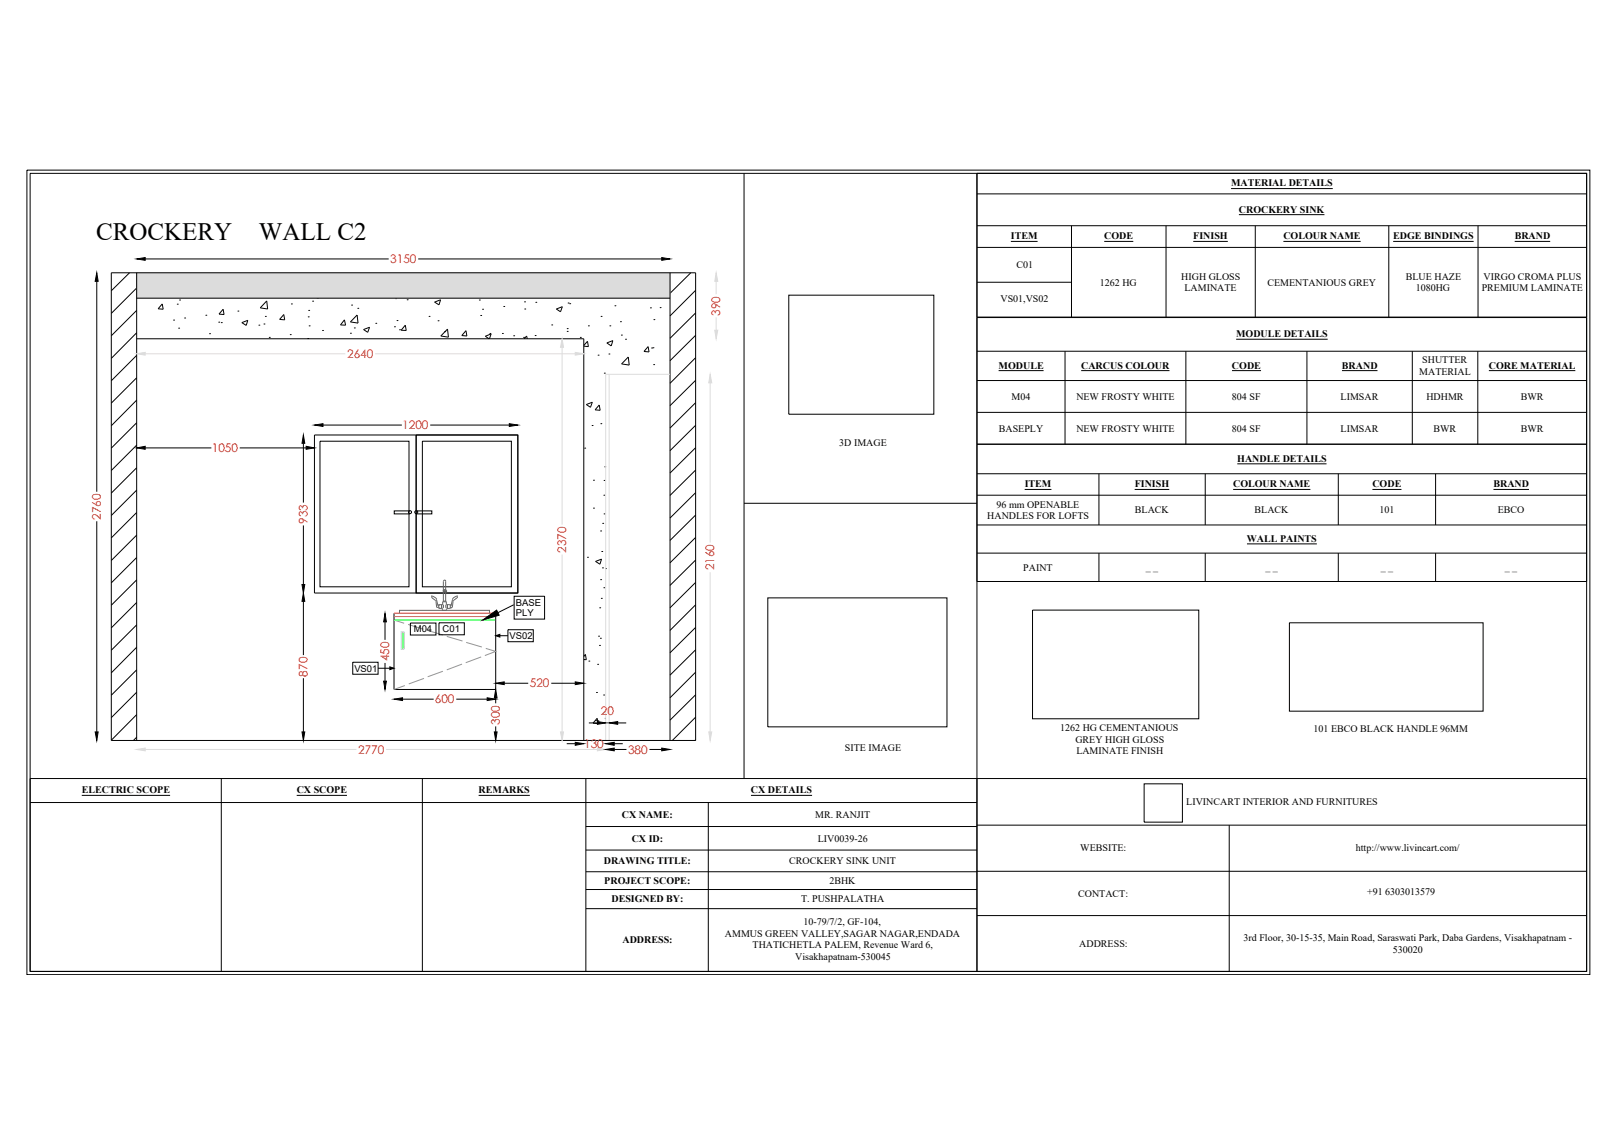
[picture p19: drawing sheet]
<svg xmlns="http://www.w3.org/2000/svg" width="297mm" height="210mm" viewBox="0 0 297 210" stroke-linecap="round" stroke-linejoin="round" font-family="sans-serif">
<defs><g id="words">
<g font-size="4.6">
<text x="17.6" y="44">CROCKERY</text>
<text x="47.5" y="44">WALL C2</text>
</g>
<g font-size="2.2" fill="#f00">
<text x="71.7" y="48.3">3150</text>
<text x="132.2" y="57.9" transform="rotate(-90 132.2 57.9)">390</text>
<text x="63.7" y="65.7">2640</text>
<text x="38.9" y="82.9">1050</text>
<text x="73.9" y="78.8">1200</text>
<text x="18.5" y="95.3" transform="rotate(-90 18.5 95.3)">2760</text>
<text x="56.5" y="96.1" transform="rotate(-90 56.5 96.1)">933</text>
<text x="103.9" y="101.4" transform="rotate(-90 103.9 101.4)">2370</text>
<text x="131.1" y="104.7" transform="rotate(-90 131.1 104.7)">2160</text>
<text x="56.5" y="124.1" transform="rotate(-90 56.5 124.1)">870</text>
<text x="71.4" y="121.3" transform="rotate(-90 71.4 121.3)">450</text>
<text x="79.8" y="129">600</text>
<text x="97.3" y="126.1">520</text>
<text x="110.3" y="131.2">20</text>
<text x="91.8" y="133" transform="rotate(-90 91.8 133)">300</text>
<text x="107.3" y="137.2">130</text>
<text x="65.8" y="138.3">2770</text>
<text x="115.3" y="138.3">380</text>
</g>
<g font-size="1.8">
<text x="226" y="34.2">MATERIAL DETAILS</text>
<text x="227.4" y="39">CROCKERY SINK</text>
<text x="185.6" y="43.9">ITEM</text>
<text x="202.7" y="43.9">CODE</text>
<text x="219.1" y="43.9">FINISH</text>
<text x="235.6" y="43.9">COLOUR NAME</text>
<text x="255.8" y="43.9">EDGE BINDINGS</text>
<text x="278.1" y="43.9">BRAND</text>
<text x="186.6" y="49.2">C01</text>
<text x="201.9" y="52.4">1262 HG</text>
<text x="216.9" y="51.4">HIGH GLOSS</text>
<text x="217.5" y="53.4">LAMINATE</text>
<text x="232.7" y="52.4">CEMENTANIOUS GREY</text>
<text x="258.1" y="51.4">BLUE HAZE</text>
<text x="259.9" y="53.4">1080HG</text>
<text x="272" y="53.4">PREMIUM LAMINATE</text>
<text x="272.4" y="51.4">VIRGO CROMA PLUS</text>
<text x="183.7" y="55.5">VS01,VS02</text>
<text x="226.9" y="61.8">MODULE DETAILS</text>
<text x="183.3" y="67.6">MODULE</text>
<text x="198.5" y="67.6">CARCUS COLOUR</text>
<text x="226.2" y="67.6">CODE</text>
<text x="246.4" y="67.6">BRAND</text>
<text x="260.5" y="68.8">MATERIAL</text>
<text x="261.1" y="66.7">SHUTTER</text>
<text x="273.3" y="67.6">CORE MATERIAL</text>
<text x="185.7" y="73.3">M04</text>
<text x="197.6" y="73.3">NEW FROSTY WHITE</text>
<text x="226.2" y="73.3">804 SF</text>
<text x="246.1" y="73.3">LIMSAR</text>
<text x="261.9" y="73.4">HDHMR</text>
<text x="279.2" y="73.3">BWR</text>
<text x="154.1" y="81.8">3D IMAGE</text>
<text x="183.4" y="79.2">BASEPLY</text>
<text x="197.6" y="79.2">NEW FROSTY WHITE</text>
<text x="226.2" y="79.2">804 SF</text>
<text x="246.1" y="79.2">LIMSAR</text>
<text x="263.2" y="79.2">BWR</text>
<text x="279.2" y="79.2">BWR</text>
<text x="188.1" y="89.4">ITEM</text>
<text x="208.3" y="89.4">FINISH</text>
<text x="226.4" y="89.4">COLOUR NAME</text>
<text x="227.1" y="84.7">HANDLE DETAILS</text>
<text x="252" y="89.4">CODE</text>
<text x="274.2" y="89.4">BRAND</text>
<text x="181.3" y="95.3">HANDLES FOR LOFTS</text>
<text x="183" y="93.2">96 mm OPENABLE</text>
<text x="208.4" y="94.2">BLACK</text>
<text x="230.3" y="94.2">BLACK</text>
<text x="253.3" y="94.2">101</text>
<text x="275" y="94.2">EBCO</text>
<text x="228.9" y="99.4">WALL PAINTS</text>
<text x="187.9" y="104.7">PAINT</text>
<text x="210.3" y="104.5">_ _</text>
<text x="232.3" y="104.5">_ _</text>
<text x="253.5" y="104.5">_ _</text>
<text x="276.3" y="104.5">_ _</text>
<text x="155.1" y="137.8">SITE IMAGE</text>
<text x="194.6" y="134.2">1262 HG CEMENTANIOUS</text>
<text x="197.4" y="136.2">GREY HIGH GLOSS</text>
<text x="241.2" y="134.3">101 EBCO BLACK HANDLE 96MM</text>
<text x="197.6" y="138.3">LAMINATE FINISH</text>
<text x="15" y="145.6">ELECTRIC SCOPE</text>
<text x="54.5" y="145.6">CX SCOPE</text>
<text x="87.9" y="145.6">REMARKS</text>
<text x="137.9" y="145.6">CX DETAILS</text>
<text x="217.8" y="147.8">LIVINCART INTERIOR AND FURNITURES</text>
<text x="114.2" y="150.1">CX NAME:</text>
<text x="116" y="154.4">CX ID:</text>
<text x="149.7" y="150.1">MR. RANJIT</text>
<text x="150.1" y="154.4">LIV0039-26</text>
<text x="110.9" y="158.6">DRAWING TITLE:</text>
<text x="144.9" y="158.6">CROCKERY SINK UNIT</text>
<text x="198.3" y="156.2">WEBSITE:</text>
<text x="248.9" y="156.1">http://www.livincart.com/</text>
<text x="110.9" y="162.2">PROJECT SCOPE:</text>
<text x="112.3" y="165.6">DESIGNED BY:</text>
<text x="147.1" y="165.6">T. PUSHPALATHA</text>
<text x="152.3" y="162.2">2BHK</text>
<text x="197.9" y="164.5">CONTACT:</text>
<text x="251" y="164.1">+91 6303013579</text>
<text x="114.3" y="173.1">ADDRESS:</text>
<text x="133.1" y="171.8">AMMUS GREEN VALLEY,SAGAR NAGAR,ENDADA</text>
<text x="138.2" y="174">THATICHETLA PALEM, Revenue Ward 6,</text>
<text x="147.5" y="169.8">10-79/7/2, GF-104,</text>
<text x="198.1" y="173.7">ADDRESS:</text>
<text x="228.3" y="172.7">3rd Floor, 30-15-35, Main Road, Saraswati Park, Daba Gardens, Visakhapatnam -</text>
<text x="146" y="176.1">Visakhapatnam-530045</text>
<text x="255.7" y="174.8">530020</text>
</g>
<g font-size="1.7">
<text x="94.7" y="111.1">BASE</text>
<text x="94.7" y="113">PLY</text>
<text x="76" y="116">M04</text>
<text x="81.3" y="116">C01</text>
<text x="93.5" y="117.3">VS02</text>
<text x="65.1" y="123.3">VS01</text>
</g>
</g></defs>
<!-- layer: 30-600 - 200-Struc_Gen -->
<g fill="none" stroke="#000" stroke-width=".18">
<path d="M4.9 31.2h287v147.6h-287zM5.5 31.8h285.8v146.4h-285.8zM136.6 31.8v111M179.4 35.6h111.9M226 34.6h18.7M227.4 39.4h15.7M179.4 58.2h111.9v-26.4h-111.9v146.4M179.4 58.3h111.9v48.4h-111.9M179.4 41.4h111.9M179.4 45.4h111.9M179.4 51.8h17.3M185.6 44.3h4.9"/>
<path d="M196.7 41.4v16.8M202.7 44.3h5.4M214.1 41.4v16.8M219.1 44.3h6.3M230.4 41.4v16.8M235.6 44.3h14.2M255 41.4v16.8M255.8 44.3h14.7M271.3 41.4v16.8M278.1 44.3h6.5M179.4 64.4h111.9M179.4 69.8h111.9"/>
<path d="M179.4 75.7h111.9M183.3 68h8.3M195.5 64.4v17.1M198.5 68h16.2M217.7 64.4v17.1M226.2 68h5.3M226.9 62.2h16.8M239.9 64.4v17.1M246.4 68h6.5M259.3 64.4v17.1M271.3 64.4v17.1M273.3 68h15.9"/>
<path d="M136.6 92.3h42.8M179.4 81.5h111.9M179.4 86.9h111.9M179.4 90.9h111.9M179.4 96.3h111.9M188.1 89.8h4.9M201.7 86.9v9.4M208.3 89.8h6.4M221.3 86.9v9.4M226.4 89.8h14.2M227.1 85.1h16.4M228.9 99.8h12.9"/>
<path d="M245.7 86.9v9.4M252 89.8h5.3M263.6 86.9v9.4M274.2 89.8h6.5M72.3 112.5v14h18.7v-14M179.4 101.5h111.9M189.6 111.9h30.5v20h-30.5zM201.7 101.5v5.2M221.3 101.5v5.2M245.7 101.5v5.2M263.6 101.5v5.2M5.5 142.8h285.8v35.4h-285.8z"/>
<path d="M5.5 147.2h173.9M15 145.9h16.2M40.6 142.8v35.4M54.5 145.9h9.2M77.5 142.8v35.4M87.9 145.9h9.4M107.6 151.7h71.8M107.6 156h71.8M107.6 159.9h71.8M107.6 142.8v35.4M130 147.2v31M137.9 145.9h11.2"/>
<path d="M179.4 151.4h111.9M179.4 159.9h111.9M210 143.8h7.1v7h-7.1zM225.7 151.4v26.8M107.6 163.2h71.8M107.6 166.7h71.8M179.4 168h111.9"/>
</g>
<!-- layer: A-WALL -->
<path d="M144.8 54.2h26.6v21.8h-26.6zM94.3 111l-2.9 1.4M94.4 109.4h5.6v4.2h-5.6zM141 109.7h32.8v23.7h-32.8zM236.7 114.3h35.6v16.2h-35.6z" fill="none" stroke="#000" stroke-width=".18"/>
<!-- layer: Furniture -->
<g fill="none" stroke="#000" stroke-width=".18">
<path d="M17.8 51.6v38.6M20.4 50.1h107.3v85.8h-107.3zM23.8 50.1l-3.4 3.3M25.1 52.8l-4.7 4.7M25.1 57l-4.7 4.6M25.1 50.1v85.8M25.1 54.7h97.9M26.7 47.5h44.7M76.8 47.5h44.7M123 50.1v85.8M126.8 50.1l-3.8 3.7M127.7 53.3l-4.7 4.7"/>
<path d="M127.7 57.4l-4.7 4.7M25.1 61.1l-4.7 4.7M25.1 65.2l-4.7 4.7M25.1 69.3l-4.7 4.7M25.1 73.4l-4.7 4.7M25.1 77.6l-4.7 4.6M25.1 62.2h82.1v73.7M57.7 79.8h37.4v29h-37.4zM76.4 79.8h18.7v29h-18.7zM76.4 79.8v29M127.7 61.5l-4.7 4.7M127.7 65.6l-4.7 4.7"/>
<path d="M127.7 69.8l-4.7 4.6M127.7 73.9l-4.7 4.6M127.7 78l-4.7 4.7M17.8 95.6v38.7M25.1 81.7l-4.7 4.6M25.1 85.8l-4.7 4.7M25.1 89.9l-4.7 4.7M25.1 94l-4.7 4.7M25.1 98.2l-4.7 4.6M26.7 82.2h12.1M44 82.2h12.2M55.7 81.3v10.9"/>
<path d="M55.7 96.4v10.8M58.7 81h16.4v26.7h-16.4zM75.3 93.7h-2.9v.6h2.9M76.4 93.7h2.9v.6h-2.9M77.5 81h16.4v26.7h-16.4zM127.7 82.1l-4.7 4.7M127.7 86.2l-4.7 4.7M127.7 90.4l-4.7 4.7M127.7 94.5l-4.7 4.7M127.7 98.6l-4.7 4.7M25.1 102.3l-4.7 4.6M25.1 106.4l-4.7 4.7"/>
<path d="M25.1 110.5l-4.7 4.7M25.1 114.7l-4.7 4.6M25.1 118.8l-4.7 4.7M55.7 110.3v9.9M127.7 102.8l-4.7 4.6M127.7 106.9l-4.7 4.6M127.7 111l-4.7 4.7M127.7 115.1l-4.7 4.7M127.7 119.2l-4.7 4.7M25.1 122.9l-4.7 4.7M25.1 127l-4.7 4.7M25.1 131.1l-4.7 4.7"/>
<path d="M25.1 135.3l-.6 .6M55.7 124.4v9.9M127.7 123.3l-4.7 4.7M127.7 127.5l-4.7 4.6M127.7 131.6l-4.3 4.3M127.7 135.7l-.1 .2"/>
<circle cx="75.3" cy="94" r=".28"/>
<circle cx="76.4" cy="94" r=".28"/>
</g>
<!-- layer: A-FURNITURE -->
<g fill="none" stroke="#000" stroke-width=".18">
<path d="M29.8 55.8l.2 .9h-1zM31.9 58.7h.1M32.5 55.8h.1M33 55h.1M33.9 58.3h.1M37.8 57.8h.1M40.2 59.1h.1M40.6 59.2h.1M41 56.7l.1 1-.9-.1zM43.7 57.1h.1M44.4 59.2l1.1-.4-.3 .9zM47.5 59.7h.1"/>
<path d="M48.5 59.5h.1M48.7 58.1h.1M49 55.2l.1 1.5-1.3-.2zM52.1 57.7l.2 1-1-.1zM53.5 55.8h.1M56.6 58.1h.1M56.7 57h.1M56.8 59.8h.1M57.4 55.3h.1M58.2 54.7h.1M63.2 58.7l.2 1-.9-.1zM64.5 56h.1"/>
<path d="M65.6 57.8l.1 1.5-1.4-.2zM65.7 56.6h.1M69 59.3h.1M72.4 60h.1M72.6 54.8h.1M72.9 58.8h.1M74.4 59.7l.2 .9h-1zM74.7 55h.1M78.8 58.1h.1M79.8 55.4l1.1-.4-.3 .9zM80.4 58.9h.1M88 55h.1"/>
<path d="M88.3 57.9h.1M88.6 56.7h.1M92.5 56.2h.1M96.3 55.4h.1M96.3 56.7h.1M98.4 55.5h.1M101.3 59.6h.1M102.1 56.7l1.1-.4-.3 .9zM104.3 55.6h.1M104.6 55.7h.1M108 59.8h.1M110.3 58.1h.1"/>
<path d="M112 59.8h.1M112.9 56.1h.1M113.9 59h.1M119.4 56.5h.1M120 58.6h.1M121.2 56.4h.1M32.8 60.2h.1M38.5 61.2h.1M49.4 61.9h.1M53.3 61.4h.1M56.5 62.1h.1M59.2 60.6h.1"/>
<path d="M64.3 61.1h.1M65.1 60.2h.1M66.7 60.5l1.1-.5-.3 1zM73.3 60.5h.1M81.6 60.8h.1M82.2 60.4l.1 1.5-1.4-.2zM85.5 60.7l.2 1-.9-.1zM89.8 62.2l-.7-.5 1.1-.4-.3 .9M89.9 61.2h.1M92.2 61.2h.1M94.3 61.6h.1M96.1 61.9h.1"/>
<path d="M96.3 62.2l.4-.5 .1 .5M98.2 61.6h.1M104.1 60.8h.1M104.1 60.3h.1M106.5 61.9h.1M107.2 63.4l.7-.8 .1 1-.8-.1M107.6 74.2l1.1-.4-.3 .9zM108.7 78.1h.1M109.8 65.2h.1M110 74.3l.2 1-1-.1zM110.3 77.7h.1M110.9 68.5h.1"/>
<path d="M111.4 62.9l1.1-.4-.3 1zM111.8 65h.1M114.1 61.5h.1M114.8 62.2h.1M115.3 65.5l.2 1.5-1.4-.2zM119 63.6l.2 1-1-.1zM119.6 63.9h.1M119.9 63.8h.1M120 66.9h.1M107.3 82.2h.1M109 93.2h.1M109 88.1h.1"/>
<path d="M110.3 97.4h.1M110.6 96h.1M110.9 90.9h.1M110.9 94.3h.1M110.9 88.2h.1M111 85.7h.1M107.9 102.2h.1M109.3 103l1.1-.4-.3 .9zM109.9 116.7h.1M110.1 118.4h.1M110.1 111.5h.1M110.2 117.1h.1"/>
<path d="M110.3 106.4h.1M110.4 109.8h.1M110.5 101.2h.1M110.6 104.2h.1M110.9 107.8h.1M111.2 104.3h.1M107.2 120.5l.3-.4 .1 .9h-.4M108.1 121.3h.1M109.3 132.2h.1M109.5 127.1h.1M109.6 131.8l.2 1-.9-.1zM109.7 121.9h.1"/>
<path d="M109.8 132.3h.1M110.8 127.5h.1M111.2 131.8h-.1l.1 .1"/>
</g>
<!-- layer: Furniture -->
<path d="M25.1 50.1l97.9 4.6v-4.6zM25.1 50.1l97.9 4.6h-97.9z" fill="#dcdcdc" stroke="#dcdcdc" stroke-width=".18"/>
<!-- layer: Modular Unit -->
<g fill="none" stroke="#dcdcdc" stroke-width=".18">
<path d="M131.5 51.6v2.4M131.5 58.2v2.4M26.7 64.9h36.7M68.9 64.9h36.7M103.2 63.7v32.6M111.8 68.7v67.2M123 68.7h-11.8v67.2M130.4 70.2v29.3M73.7 116h.5v3.1h-.5zM103.2 101.7v32.6M130.4 105v29.3M26.7 137.5h38.7"/>
<path d="M70.9 137.5h38.8"/>
</g>
<!-- layer: Furniture -->
<path d="M17.8 50.1l.2 1.5h-.5zM25.1 47.5l1.6-.2v.5zM121.5 47.3l1.5 .2-1.5 .3zM25.1 82.2l1.6-.3v.5zM55.7 79.8l.3 1.5h-.6zM56.2 81.9l1.5 .3-1.5 .2zM55.7 108.8l.3 1.5h-.6zM55.4 107.2h.6l-.3 1.6zM17.5 134.3h.5l-.2 1.6zM55.4 134.3h.6l-.3 1.6z" fill="#000" stroke="#000" stroke-width=".18"/>
<!-- layer: Modular Unit -->
<g fill="#dcdcdc" stroke="#dcdcdc" stroke-width=".18">
<path d="M25.1 64.9l1.6-.2v.5z"/>
<path d="M105.6 64.7l1.6 .2-1.6 .3z"/>
<path d="M103.2 62.2l.2 1.5h-.5z"/>
<path d="M102.9 134.3h.5l-.2 1.6z"/>
<path d="M130.4 68.7l.3 1.5h-.6z"/>
<path d="M130.1 134.3h.6l-.3 1.6z"/>
<path d="M109.7 137.3l1.5 .2-1.5 .3z"/>
<path d="M25.1 137.5l1.6-.2v.5z"/>
<path d="M131.5 50.1l.3 1.5h-.6z"/>
<path d="M131.2 60.6h.6l-.3 1.6z"/>
</g>
<!-- layer: 0 -->
<g fill="none" stroke="#000" stroke-width=".18">
<path d="M59.3 78h14.5M79 78h14.5M70.7 114.1v3.3M91.8 116.6h1.4M69.4 122.6h2.2M70.7 121.6v3.4M73.9 128.3h5.7M83.8 128.3h5.6M91 128.1v.9M91 133.3v1M92.6 125.4h4.4M101.2 125.4h4.4"/>
<path d="M104 136.5h1.6M108.1 132.6h1.6M112.8 137.5h2.2M112.8 136.5h1.5M113.4 132.6h1.6M119.2 137.5h2.3"/>
</g>
<g fill="#000" stroke="#000" stroke-width=".18">
<path d="M57.7 78l1.6-.3v.5zM93.5 77.7l1.6 .3-1.6 .2zM70.7 112.5l.2 1.6h-.5zM91 116.6l.8-.2v.5zM70.4 125h.5l-.2 1.5zM71.6 122.4l.7 .2-.7 .3zM72.3 128.3l1.6-.3v.5zM89.4 128l1.6 .3-1.6 .2zM91 126.5l.3 1.6h-.6zM90.7 134.3h.6l-.3 1.6zM91 125.4l1.6-.3v.5zM105.6 136.2l1.6 .3-1.6 .3z"/>
<path d="M105.6 125.1l1.6 .3-1.6 .2zM109.7 132.4l1.5 .2-1.5 .3zM111.2 137.5l1.6-.2v.5zM111.2 136.5l1.6-.3v.6zM111.8 132.6l1.6-.2v.5zM121.5 137.3l1.5 .2-1.5 .3z"/>
</g>
<!-- layer: Furniture -->
<g fill="none" stroke="#636466" stroke-width=".18">
<path d="M73.3 112h16.6v.5h-16.6zM79.2 109.4v.2M79.3 109.6v.1M79.3 109.4l.8 .4M79.3 109.3l-.1 .1M79.3 109.7l.8 .6M80 110.3l.2 1.1h.3M80.1 109.8l.1 .1M80.1 110l.4 1.1M80.3 111h.2M80.5 111.1h.1M80.5 111.6h.1"/>
<path d="M80.5 111h.1M80.5 111l.6-.1v.7h-.6M80.5 111v.6M81.1 111.6h.1M81.1 110.9v.7M81.1 110.9v.1M81.1 111.6l.1 .4h.8v-.2M81.3 110.9l.1 .5-.1 .2M81.4 108.3v.2M81.4 108.3h.5v.2M81.4 108.5h.5M81.4 108.3h.1"/>
<path d="M81.4 108.5h.1M81.4 106.7v1.6M81.4 108.5h.4v1.8M81.4 110.3v.1M81.4 106.6l.2-.2 .2 .2M81.8 106.7v1.5h-.4M81.8 108.5h.1M81.8 108.3h.1M81.8 110.3l.1 .1M81.9 108.5h-.5v1.8h.4M81.9 110.9l-.1 .5 .1 .2M81.9 110.8v-.4h-.6v.4l-.2 .1"/>
<path d="M82 110.8l.1 .1M82.1 110.9h.1M82.1 110.9l.1 .7M82.1 110.9l.1 .1M82.1 111.6l-.1 .2M82.7 111.6h.1M82.7 111h.1M82.7 111l-.5-.1v.7M82.7 111v.6M82.7 111.1h.1M82.7 111.6h-.5M82.8 111l-.1 .1"/>
<path d="M83.1 110l-.3 1M83.2 110.2l-.2 1.2h-.3M83.9 109.3l.1 .1M83.9 109.4l-.5 .2-.3 .3M84 109.4l-.1 .3-.7 .5"/>
</g>
<!-- layer: 30-600 - 200-Struc_Gen -->
<path d="M72.3 112.5h18.7" fill="none" stroke="#f26722" stroke-width=".18"/>
<!-- layer: Furniture -->
<path d="M73.7 116l.5 3.1v-3.1zM73.7 116l.5 3.1h-.5z" fill="#0ff" stroke="#0ff" stroke-width=".18"/>
<path d="M72.3 113.8l1.9 .6M74.9 114.6l2.9 .9M78.5 115.7l2.8 .8M82 116.8l2.9 .8M85.6 117.9l2.9 .8M89.2 119l1.8 .5-2 .8M74.3 125.8l-2 .7M77.8 124.5l-2.8 1M81.3 123.2l-2.8 1M84.8 121.8l-2.8 1.1M88.3 120.5l-2.8 1.1" fill="none" stroke="#939598" stroke-width=".18"/>
<!-- layer: Modular Unit -->
<path d="M72.3 112.5h18.7M72.3 113.1h18.7" fill="none" stroke="#f26722" stroke-width=".18"/>
<path d="M72.3 113.8h18.7" fill="none" stroke="#0f0" stroke-width=".18"/>
<!-- layer: text -->
<path d="M75.3 114.3h4.7v2.2h-4.7zM80.6 114.3h4.6v2.2h-4.6zM93.2 115.5h4.7v2.2h-4.7zM64.8 121.5h4.6v2.2h-4.6z" fill="none" stroke="#000" stroke-width=".18"/>
<!-- layer: A-WALL -->
<path d="M88.6 113.8l2.6-1.9 .4 1z" fill="#000" stroke="#000" stroke-width=".18"/>
<use href="#words"/>
</svg>
